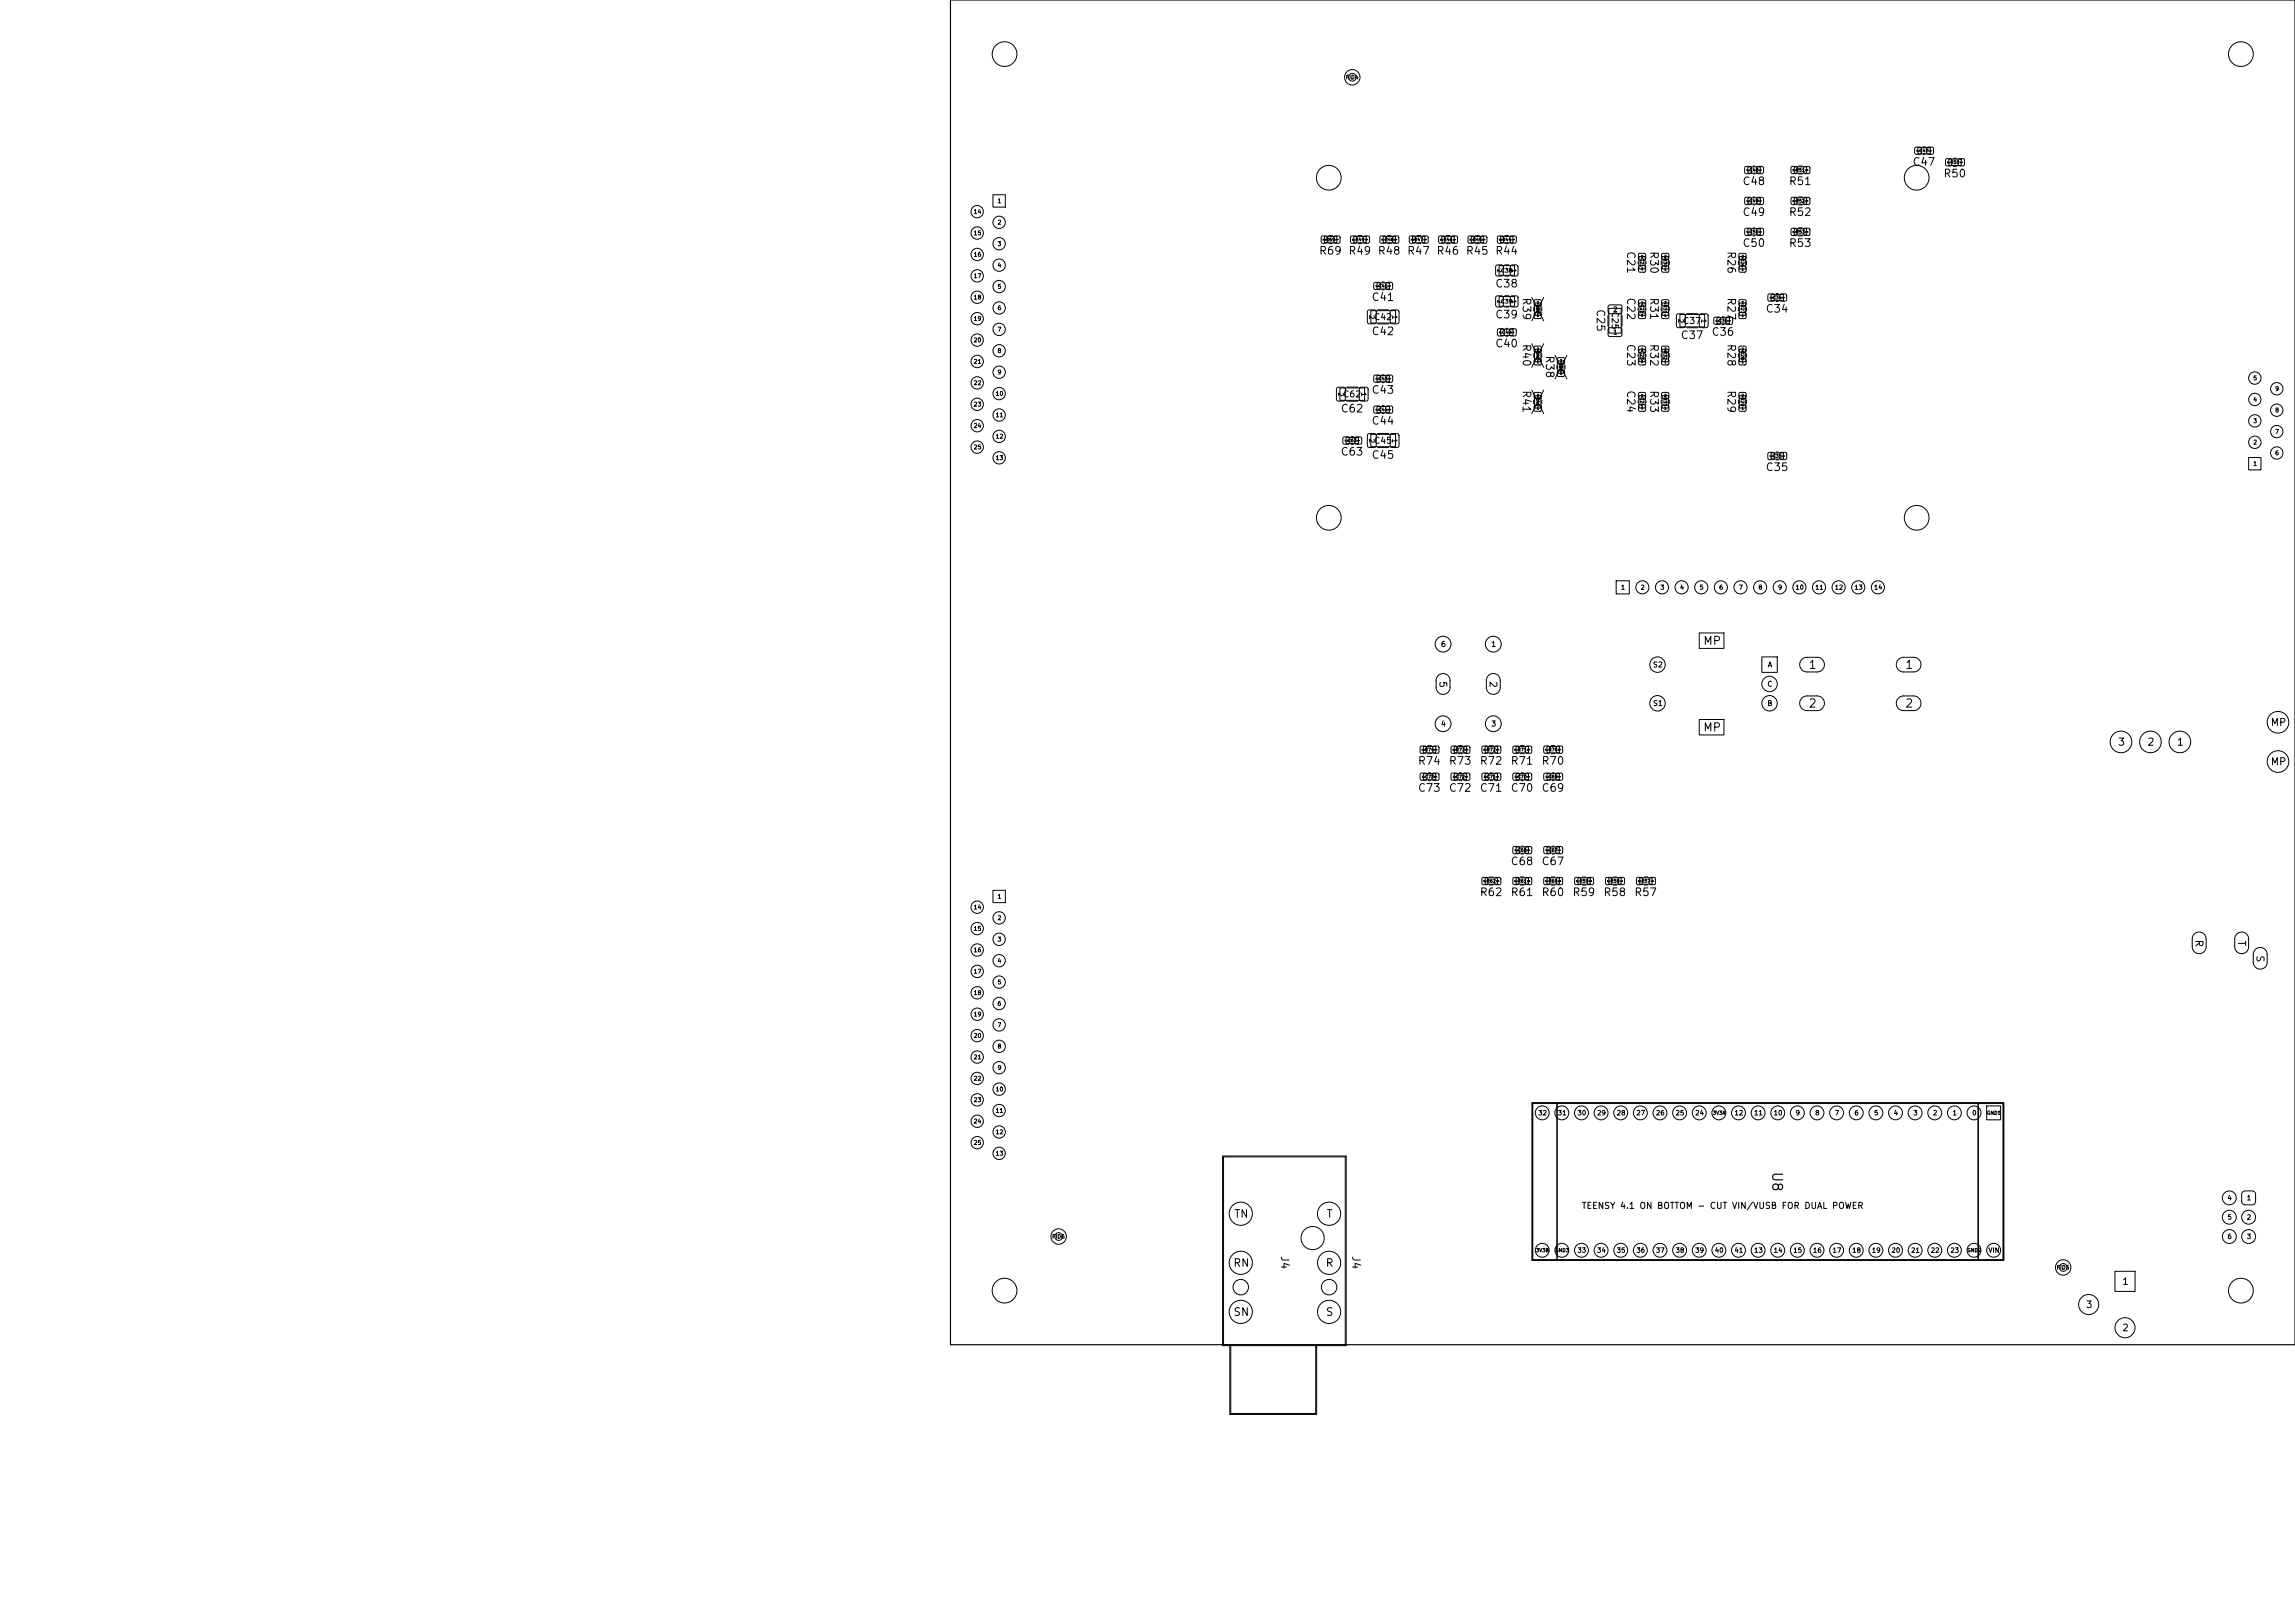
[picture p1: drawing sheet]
<svg xmlns="http://www.w3.org/2000/svg" width="297mm" height="210mm" viewBox="0 0 297 210" stroke-linecap="round" stroke-linejoin="round" font-family="sans-serif">
<defs><g id="words">
<text font-size="1.3" x="229" y="151.5" transform="rotate(90 229 151.5)">U8</text>
<g font-size="1.1">
<text x="220.3" y="83.7">MP</text>
<text x="234" y="86.8">1</text>
<text x="246.5" y="86.8">1</text>
<text x="220.3" y="94.9">MP</text>
<text x="234" y="91.8">2</text>
<text x="246.5" y="91.8">2</text>
</g>
<g font-size="1">
<text x="247.4" y="21.7">C47</text>
<text x="251.4" y="23.2">R50</text>
<text x="225.4" y="24.2">C48</text>
<text x="225.4" y="28.2">C49</text>
<text x="231.4" y="28.2">R52</text>
<text x="231.4" y="24.2">R51</text>
<text x="170.6" y="33.2">R69</text>
<text x="174.4" y="33.2">R49</text>
<text x="178.2" y="33.2">R48</text>
<text x="182" y="33.2">R47</text>
<text x="185.8" y="33.2">R46</text>
<text x="189.6" y="33.2">R45</text>
<text x="193.4" y="33.2">R44</text>
<text x="210.3" y="32.4" transform="rotate(90 210.3 32.4)">C21</text>
<text x="213.3" y="32.4" transform="rotate(90 213.3 32.4)">R30</text>
<text x="223.3" y="32.4" transform="rotate(90 223.3 32.4)">R26</text>
<text x="225.4" y="32.2">C50</text>
<text x="231.4" y="32.2">R53</text>
<text x="177.4" y="39.2">C41</text>
<text x="193.4" y="37.4">C38</text>
<text x="193.4" y="41.4">C39</text>
<text x="196.8" y="38.4" transform="rotate(90 196.8 38.4)">R39</text>
<text x="206.4" y="39.9" transform="rotate(90 206.4 39.9)">C25</text>
<text x="210.3" y="38.4" transform="rotate(90 210.3 38.4)">C22</text>
<text x="213.3" y="38.4" transform="rotate(90 213.3 38.4)">R31</text>
<text x="223.3" y="38.4" transform="rotate(90 223.3 38.4)">R27</text>
<text x="228.4" y="40.7">C34</text>
<text x="177.4" y="43.6">C42</text>
<text x="193.4" y="45.2">C40</text>
<text x="196.8" y="44.4" transform="rotate(90 196.8 44.4)">R40</text>
<text x="199.8" y="45.9" transform="rotate(90 199.8 45.9)">R38</text>
<text x="210.3" y="44.4" transform="rotate(90 210.3 44.4)">C23</text>
<text x="213.3" y="44.4" transform="rotate(90 213.3 44.4)">R32</text>
<text x="217.4" y="44.1">C37</text>
<text x="221.4" y="43.7">C36</text>
<text x="223.3" y="44.4" transform="rotate(90 223.3 44.4)">R28</text>
<text x="173.4" y="53.6">C62</text>
<text x="177.4" y="51.2">C43</text>
<text x="196.8" y="50.4" transform="rotate(90 196.8 50.4)">R41</text>
<text x="210.3" y="50.4" transform="rotate(90 210.3 50.4)">C24</text>
<text x="213.3" y="50.4" transform="rotate(90 213.3 50.4)">R33</text>
<text x="223.3" y="50.4" transform="rotate(90 223.3 50.4)">R29</text>
<text x="173.4" y="59.2">C63</text>
<text x="177.4" y="55.2">C44</text>
<text x="177.4" y="59.6">C45</text>
<text x="228.4" y="61.2">C35</text>
<text x="183.4" y="99.2">R74</text>
<text x="187.4" y="99.2">R73</text>
<text x="191.4" y="99.2">R72</text>
<text x="195.4" y="99.2">R71</text>
<text x="199.4" y="99.2">R70</text>
<text x="183.4" y="102.7">C73</text>
<text x="187.4" y="102.7">C72</text>
<text x="191.4" y="102.7">C71</text>
<text x="195.4" y="102.7">C70</text>
<text x="199.4" y="102.7">C69</text>
<text x="195.4" y="112.2">C68</text>
<text x="199.4" y="112.2">C67</text>
<text x="191.4" y="116.2">R62</text>
<text x="195.4" y="116.2">R61</text>
<text x="199.4" y="116.2">R60</text>
<text x="203.4" y="116.2">R59</text>
<text x="207.4" y="116.2">R58</text>
<text x="211.4" y="116.2">R57</text>
<text x="159.6" y="157.8">TN</text>
<text x="171.6" y="157.8">T</text>
<text x="159.5" y="164.2">RN</text>
<text x="165.5" y="162.4" transform="rotate(90 165.5 162.4)">J4</text>
<text x="171.5" y="164.2">R</text>
<text x="174.7" y="162.4" transform="rotate(90 174.7 162.4)">J4</text>
<text x="159.5" y="170.5">SN</text>
<text x="171.5" y="170.5">S</text>
</g>
<g font-size=".9">
<text x="186.1" y="88" transform="rotate(90 186.1 88)">5</text>
<text x="192.6" y="88" transform="rotate(90 192.6 88)">2</text>
<text x="293.8" y="94.2">MP</text>
<text x="274" y="96.7">3</text>
<text x="277.8" y="96.7">2</text>
<text x="281.6" y="96.7">1</text>
<text x="293.8" y="99.3">MP</text>
<text x="283.9" y="121.5" transform="rotate(90 283.9 121.5)">R</text>
<text x="289.4" y="121.6" transform="rotate(90 289.4 121.6)">T</text>
<text x="291.8" y="123.5" transform="rotate(90 291.8 123.5)">S</text>
<text x="274.6" y="166.5">1</text>
<text x="269.9" y="169.5">3</text>
<text x="274.6" y="172.5">2</text>
</g>
<g font-size=".8">
<text x="177.7" y="41.6">C42</text>
<text x="208.4" y="40.2" transform="rotate(90 208.4 40.2)">C25</text>
<text x="217.7" y="42.1">C37</text>
<text x="173.7" y="51.6">C62</text>
<text x="177.7" y="57.6">C45</text>
<text x="204.6" y="156.6">TEENSY 4.1 ON BOTTOM - CUT VIN/VUSB FOR DUAL POWER</text>
</g>
<g font-size=".7">
<text x="186.4" y="83.9">6</text>
<text x="192.9" y="83.9">1</text>
<text x="213.9" y="86.5">S2</text>
<text x="228.7" y="89">C</text>
<text x="228.7" y="86.5">A</text>
<text x="186.4" y="94.2">4</text>
<text x="192.9" y="94.2">3</text>
<text x="213.9" y="91.5">S1</text>
<text x="228.7" y="91.5">B</text>
</g>
<g font-size=".6">
<text x="177.1" y="40.7" transform="rotate(90 177.1 40.7)">2</text>
<text x="180" y="40.7" transform="rotate(90 180 40.7)">1</text>
<text x="208.7" y="40.5">2</text>
<text x="217.1" y="41.2" transform="rotate(90 217.1 41.2)">2</text>
<text x="220" y="41.2" transform="rotate(90 220 41.2)">1</text>
<text x="208.7" y="43.4">1</text>
<text x="173.1" y="50.7" transform="rotate(90 173.1 50.7)">2</text>
<text x="176" y="50.7" transform="rotate(90 176 50.7)">1</text>
<text x="177.1" y="56.7" transform="rotate(90 177.1 56.7)">2</text>
<text x="180" y="56.7" transform="rotate(90 180 56.7)">1</text>
<text x="209.7" y="76.4">1</text>
<text x="212.3" y="76.4">2</text>
<text x="214.8" y="76.4">3</text>
<text x="217.3" y="76.4">4</text>
<text x="219.9" y="76.4">5</text>
<text x="222.4" y="76.4">6</text>
<text x="225" y="76.4">7</text>
<text x="227.5" y="76.4">8</text>
<text x="230" y="76.4">9</text>
<text x="232.3" y="76.4">10</text>
<text x="234.8" y="76.4">11</text>
<text x="237.4" y="76.4">12</text>
<text x="239.9" y="76.4">13</text>
<text x="242.5" y="76.4">14</text>
<text x="199" y="144.5">32</text>
<text x="201.5" y="144.5">31</text>
<text x="204.1" y="144.5">30</text>
<text x="206.6" y="144.5">29</text>
<text x="209.2" y="144.5">28</text>
<text x="211.7" y="144.5">27</text>
<text x="214.2" y="144.5">26</text>
<text x="216.8" y="144.5">25</text>
<text x="219.3" y="144.5">24</text>
<text x="224.4" y="144.5">12</text>
<text x="226.9" y="144.5">11</text>
<text x="229.5" y="144.5">10</text>
<text x="232.3" y="144.5">9</text>
<text x="234.8" y="144.5">8</text>
<text x="237.4" y="144.5">7</text>
<text x="239.9" y="144.5">6</text>
<text x="242.5" y="144.5">5</text>
<text x="245" y="144.5">4</text>
<text x="247.5" y="144.5">3</text>
<text x="250.1" y="144.5">2</text>
<text x="252.6" y="144.5">1</text>
<text x="255.2" y="144.5">0</text>
<text x="288.2" y="155.5">4</text>
<text x="290.7" y="155.5">1</text>
<text x="288.2" y="158">5</text>
<text x="288.2" y="160.5">6</text>
<text x="290.7" y="158">2</text>
<text x="290.7" y="160.5">3</text>
<text x="204.1" y="162.2">33</text>
<text x="206.6" y="162.2">34</text>
<text x="209.2" y="162.2">35</text>
<text x="211.7" y="162.2">36</text>
<text x="214.2" y="162.2">37</text>
<text x="216.8" y="162.2">38</text>
<text x="219.3" y="162.2">39</text>
<text x="221.9" y="162.2">40</text>
<text x="224.4" y="162.2">41</text>
<text x="226.9" y="162.2">13</text>
<text x="229.5" y="162.2">14</text>
<text x="232" y="162.2">15</text>
<text x="234.6" y="162.2">16</text>
<text x="237.1" y="162.2">17</text>
<text x="239.6" y="162.2">18</text>
<text x="242.2" y="162.2">19</text>
<text x="244.7" y="162.2">20</text>
<text x="247.3" y="162.2">21</text>
<text x="249.8" y="162.2">22</text>
<text x="252.3" y="162.2">23</text>
<text x="257.3" y="162.2">VIN</text>
</g>
<g font-size=".5">
<text x="174.1" y="10.4">FID4</text>
<text x="125.9" y="27.8">14</text>
<text x="129" y="26.4">1</text>
<text x="129" y="29.2">2</text>
<text x="125.9" y="30.6">15</text>
<text x="125.9" y="33.3">16</text>
<text x="129" y="31.9">3</text>
<text x="129" y="34.7">4</text>
<text x="193.7" y="34.8" transform="rotate(90 193.7 34.8)">2</text>
<text x="194.2" y="35.4">C38</text>
<text x="195.6" y="34.8" transform="rotate(90 195.6 34.8)">1</text>
<text x="125.9" y="36.1">17</text>
<text x="125.9" y="38.9">18</text>
<text x="125.9" y="41.6">19</text>
<text x="129" y="37.5">5</text>
<text x="129" y="40.3">6</text>
<text x="193.7" y="38.8" transform="rotate(90 193.7 38.8)">2</text>
<text x="194.2" y="39.4">C39</text>
<text x="195.6" y="38.8" transform="rotate(90 195.6 38.8)">1</text>
<text x="125.9" y="44.4">20</text>
<text x="125.9" y="47.2">21</text>
<text x="129" y="43">7</text>
<text x="129" y="45.8">8</text>
<text x="125.9" y="50">22</text>
<text x="125.9" y="52.7">23</text>
<text x="128.8" y="51.3">10</text>
<text x="129" y="48.6">9</text>
<text x="291.5" y="52.1">4</text>
<text x="291.5" y="49.3">5</text>
<text x="294.4" y="53.5">8</text>
<text x="294.4" y="50.7">9</text>
<text x="125.9" y="55.5">24</text>
<text x="125.9" y="58.3">25</text>
<text x="128.8" y="54.1">11</text>
<text x="128.8" y="56.9">12</text>
<text x="128.8" y="59.6">13</text>
<text x="291.5" y="57.6">2</text>
<text x="291.5" y="54.9">3</text>
<text x="294.4" y="59">6</text>
<text x="294.4" y="56.3">7</text>
<text x="291.5" y="60.4">1</text>
<text x="125.9" y="117.8">14</text>
<text x="129" y="116.4">1</text>
<text x="129" y="119.2">2</text>
<text x="125.9" y="120.6">15</text>
<text x="125.9" y="123.3">16</text>
<text x="129" y="121.9">3</text>
<text x="129" y="124.7">4</text>
<text x="125.9" y="126.1">17</text>
<text x="125.9" y="128.9">18</text>
<text x="125.9" y="131.6">19</text>
<text x="129" y="127.5">5</text>
<text x="129" y="130.3">6</text>
<text x="125.9" y="134.4">20</text>
<text x="125.9" y="137.2">21</text>
<text x="129" y="133">7</text>
<text x="129" y="135.8">8</text>
<text x="125.9" y="140">22</text>
<text x="125.9" y="142.7">23</text>
<text x="128.8" y="141.3">10</text>
<text x="129" y="138.6">9</text>
<text x="125.9" y="145.5">24</text>
<text x="125.9" y="148.3">25</text>
<text x="128.8" y="144.1">11</text>
<text x="128.8" y="146.9">12</text>
<text x="128.8" y="149.6">13</text>
<text x="136.1" y="160.4">FID6</text>
<text x="266.1" y="164.4">FID5</text>
</g>
<g font-size=".4">
<text x="226.4" y="22.3">C48</text>
<text x="232.4" y="22.3">R51</text>
<text x="248.4" y="19.8">C47</text>
<text x="252.4" y="21.3">R50</text>
<text x="226.4" y="26.3">C49</text>
<text x="232.4" y="26.3">R52</text>
<text x="171.6" y="31.3">R69</text>
<text x="175.4" y="31.3">R49</text>
<text x="179.2" y="31.3">R48</text>
<text x="183" y="31.3">R47</text>
<text x="186.8" y="31.3">R46</text>
<text x="190.6" y="31.3">R45</text>
<text x="194.4" y="31.3">R44</text>
<text x="212.2" y="33.4" transform="rotate(90 212.2 33.4)">C21</text>
<text x="215.2" y="33.4" transform="rotate(90 215.2 33.4)">R30</text>
<text x="225.2" y="33.4" transform="rotate(90 225.2 33.4)">R26</text>
<text x="226.4" y="30.3">C50</text>
<text x="232.4" y="30.3">R53</text>
<text x="178.4" y="37.3">C41</text>
<text x="198.7" y="39.4" transform="rotate(90 198.7 39.4)">R39</text>
<text x="212.2" y="39.4" transform="rotate(90 212.2 39.4)">C22</text>
<text x="215.2" y="39.4" transform="rotate(90 215.2 39.4)">R31</text>
<text x="222.4" y="41.8">C36</text>
<text x="225.2" y="39.4" transform="rotate(90 225.2 39.4)">R27</text>
<text x="229.4" y="38.8">C34</text>
<text x="194.4" y="43.3">C40</text>
<text x="198.7" y="45.4" transform="rotate(90 198.7 45.4)">R40</text>
<text x="201.7" y="46.9" transform="rotate(90 201.7 46.9)">R38</text>
<text x="212.2" y="45.4" transform="rotate(90 212.2 45.4)">C23</text>
<text x="215.2" y="45.4" transform="rotate(90 215.2 45.4)">R32</text>
<text x="225.2" y="45.4" transform="rotate(90 225.2 45.4)">R28</text>
<text x="178.4" y="53.3">C44</text>
<text x="178.4" y="49.3">C43</text>
<text x="198.7" y="51.4" transform="rotate(90 198.7 51.4)">R41</text>
<text x="212.2" y="51.4" transform="rotate(90 212.2 51.4)">C24</text>
<text x="215.2" y="51.4" transform="rotate(90 215.2 51.4)">R33</text>
<text x="225.2" y="51.4" transform="rotate(90 225.2 51.4)">R29</text>
<text x="174.4" y="57.3">C63</text>
<text x="229.4" y="59.3">C35</text>
<text x="184.4" y="97.3">R74</text>
<text x="184.4" y="100.8">C73</text>
<text x="188.4" y="97.3">R73</text>
<text x="188.4" y="100.8">C72</text>
<text x="192.4" y="97.3">R72</text>
<text x="192.4" y="100.8">C71</text>
<text x="196.4" y="97.3">R71</text>
<text x="196.4" y="100.8">C70</text>
<text x="200.4" y="97.3">R70</text>
<text x="200.4" y="100.8">C69</text>
<text x="196.4" y="110.3">C68</text>
<text x="200.4" y="110.3">C67</text>
<text x="192.4" y="114.3">R62</text>
<text x="196.4" y="114.3">R61</text>
<text x="200.4" y="114.3">R60</text>
<text x="204.4" y="114.3">R59</text>
<text x="208.4" y="114.3">R58</text>
<text x="212.4" y="114.3">R57</text>
<text x="221.6" y="144.3">3V3A</text>
<text x="257.1" y="144.3">GND1</text>
<text x="198.7" y="162.1">3V3B</text>
<text x="201.2" y="162.1">GND3</text>
<text x="254.6" y="162.1">GND2</text>
</g>
<g font-size=".3">
<text x="226" y="21.8" transform="rotate(90 226 21.8)">2</text>
<text x="227.5" y="21.8" transform="rotate(90 227.5 21.8)">1</text>
<text x="231.9" y="21.8" transform="rotate(90 231.9 21.8)">2</text>
<text x="233.6" y="21.8" transform="rotate(90 233.6 21.8)">1</text>
<text x="248" y="19.3" transform="rotate(90 248 19.3)">2</text>
<text x="249.5" y="19.3" transform="rotate(90 249.5 19.3)">1</text>
<text x="251.9" y="20.8" transform="rotate(90 251.9 20.8)">2</text>
<text x="253.6" y="20.8" transform="rotate(90 253.6 20.8)">1</text>
<text x="226" y="25.8" transform="rotate(90 226 25.8)">2</text>
<text x="226" y="29.8" transform="rotate(90 226 29.8)">2</text>
<text x="227.5" y="25.8" transform="rotate(90 227.5 25.8)">1</text>
<text x="227.5" y="29.8" transform="rotate(90 227.5 29.8)">1</text>
<text x="231.9" y="25.8" transform="rotate(90 231.9 25.8)">2</text>
<text x="231.9" y="29.8" transform="rotate(90 231.9 29.8)">2</text>
<text x="233.6" y="25.8" transform="rotate(90 233.6 25.8)">1</text>
<text x="233.6" y="29.8" transform="rotate(90 233.6 29.8)">1</text>
<text x="171.1" y="30.8" transform="rotate(90 171.1 30.8)">2</text>
<text x="172.8" y="30.8" transform="rotate(90 172.8 30.8)">1</text>
<text x="174.9" y="30.8" transform="rotate(90 174.9 30.8)">2</text>
<text x="176.6" y="30.8" transform="rotate(90 176.6 30.8)">1</text>
<text x="178.7" y="30.8" transform="rotate(90 178.7 30.8)">2</text>
<text x="180.4" y="30.8" transform="rotate(90 180.4 30.8)">1</text>
<text x="182.5" y="30.8" transform="rotate(90 182.5 30.8)">2</text>
<text x="184.2" y="30.8" transform="rotate(90 184.2 30.8)">1</text>
<text x="186.3" y="30.8" transform="rotate(90 186.3 30.8)">2</text>
<text x="188" y="30.8" transform="rotate(90 188 30.8)">1</text>
<text x="190.1" y="30.8" transform="rotate(90 190.1 30.8)">2</text>
<text x="191.8" y="30.8" transform="rotate(90 191.8 30.8)">1</text>
<text x="193.9" y="30.8" transform="rotate(90 193.9 30.8)">2</text>
<text x="195.6" y="30.8" transform="rotate(90 195.6 30.8)">1</text>
<text x="212.3" y="35">1</text>
<text x="212.3" y="33.5">2</text>
<text x="215.3" y="35.1">1</text>
<text x="215.3" y="33.4">2</text>
<text x="225.3" y="35.1">1</text>
<text x="225.3" y="33.4">2</text>
<text x="178" y="36.8" transform="rotate(90 178 36.8)">2</text>
<text x="179.5" y="36.8" transform="rotate(90 179.5 36.8)">1</text>
<text x="198.8" y="41.1">1</text>
<text x="198.8" y="39.4">2</text>
<text x="212.3" y="41">1</text>
<text x="212.3" y="39.5">2</text>
<text x="215.3" y="41.1">1</text>
<text x="215.3" y="39.4">2</text>
<text x="222" y="41.3" transform="rotate(90 222 41.3)">2</text>
<text x="223.5" y="41.3" transform="rotate(90 223.5 41.3)">1</text>
<text x="225.3" y="41.1">1</text>
<text x="225.3" y="39.4">2</text>
<text x="229" y="38.3" transform="rotate(90 229 38.3)">2</text>
<text x="230.5" y="38.3" transform="rotate(90 230.5 38.3)">1</text>
<text x="194" y="42.8" transform="rotate(90 194 42.8)">2</text>
<text x="195.5" y="42.8" transform="rotate(90 195.5 42.8)">1</text>
<text x="198.8" y="47.1">1</text>
<text x="198.8" y="45.4">2</text>
<text x="201.8" y="46.9">2</text>
<text x="212.3" y="47">1</text>
<text x="212.3" y="45.5">2</text>
<text x="215.3" y="47.1">1</text>
<text x="215.3" y="45.4">2</text>
<text x="225.3" y="47.1">1</text>
<text x="225.3" y="45.4">2</text>
<text x="178" y="48.8" transform="rotate(90 178 48.8)">2</text>
<text x="178" y="52.8" transform="rotate(90 178 52.8)">2</text>
<text x="179.5" y="48.8" transform="rotate(90 179.5 48.8)">1</text>
<text x="179.5" y="52.8" transform="rotate(90 179.5 52.8)">1</text>
<text x="198.8" y="53.1">1</text>
<text x="198.8" y="51.4">2</text>
<text x="201.8" y="48.6">1</text>
<text x="212.3" y="53">1</text>
<text x="212.3" y="51.5">2</text>
<text x="215.3" y="53.1">1</text>
<text x="215.3" y="51.4">2</text>
<text x="225.3" y="53.1">1</text>
<text x="225.3" y="51.4">2</text>
<text x="174" y="56.8" transform="rotate(90 174 56.8)">2</text>
<text x="175.5" y="56.8" transform="rotate(90 175.5 56.8)">1</text>
<text x="229" y="58.8" transform="rotate(90 229 58.8)">2</text>
<text x="230.5" y="58.8" transform="rotate(90 230.5 58.8)">1</text>
<text x="183.9" y="96.8" transform="rotate(90 183.9 96.8)">2</text>
<text x="184" y="100.3" transform="rotate(90 184 100.3)">2</text>
<text x="185.5" y="100.3" transform="rotate(90 185.5 100.3)">1</text>
<text x="185.6" y="96.8" transform="rotate(90 185.6 96.8)">1</text>
<text x="187.9" y="96.8" transform="rotate(90 187.9 96.8)">2</text>
<text x="188" y="100.3" transform="rotate(90 188 100.3)">2</text>
<text x="189.5" y="100.3" transform="rotate(90 189.5 100.3)">1</text>
<text x="189.6" y="96.8" transform="rotate(90 189.6 96.8)">1</text>
<text x="191.9" y="96.8" transform="rotate(90 191.9 96.8)">2</text>
<text x="192" y="100.3" transform="rotate(90 192 100.3)">2</text>
<text x="193.5" y="100.3" transform="rotate(90 193.5 100.3)">1</text>
<text x="193.6" y="96.8" transform="rotate(90 193.6 96.8)">1</text>
<text x="195.9" y="96.8" transform="rotate(90 195.9 96.8)">2</text>
<text x="196" y="100.3" transform="rotate(90 196 100.3)">2</text>
<text x="197.5" y="100.3" transform="rotate(90 197.5 100.3)">1</text>
<text x="197.6" y="96.8" transform="rotate(90 197.6 96.8)">1</text>
<text x="199.9" y="96.8" transform="rotate(90 199.9 96.8)">2</text>
<text x="200" y="100.3" transform="rotate(90 200 100.3)">2</text>
<text x="201.5" y="100.3" transform="rotate(90 201.5 100.3)">1</text>
<text x="201.6" y="96.8" transform="rotate(90 201.6 96.8)">1</text>
<text x="191.9" y="113.8" transform="rotate(90 191.9 113.8)">2</text>
<text x="193.6" y="113.8" transform="rotate(90 193.6 113.8)">1</text>
<text x="195.9" y="113.8" transform="rotate(90 195.9 113.8)">2</text>
<text x="196" y="109.8" transform="rotate(90 196 109.8)">2</text>
<text x="197.5" y="109.8" transform="rotate(90 197.5 109.8)">1</text>
<text x="197.6" y="113.8" transform="rotate(90 197.6 113.8)">1</text>
<text x="199.9" y="113.8" transform="rotate(90 199.9 113.8)">2</text>
<text x="200" y="109.8" transform="rotate(90 200 109.8)">2</text>
<text x="201.5" y="109.8" transform="rotate(90 201.5 109.8)">1</text>
<text x="201.6" y="113.8" transform="rotate(90 201.6 113.8)">1</text>
<text x="203.9" y="113.8" transform="rotate(90 203.9 113.8)">2</text>
<text x="205.6" y="113.8" transform="rotate(90 205.6 113.8)">1</text>
<text x="207.9" y="113.8" transform="rotate(90 207.9 113.8)">2</text>
<text x="209.6" y="113.8" transform="rotate(90 209.6 113.8)">1</text>
<text x="211.9" y="113.8" transform="rotate(90 211.9 113.8)">2</text>
<text x="213.6" y="113.8" transform="rotate(90 213.6 113.8)">1</text>
</g>
</g></defs>
<g fill="none" stroke="#000" stroke-width=".13">
<path d="M247.8 19.1l.2-.1 .6 .1 .1 .1-.1 .7-.1 .1-.7-.1v-.1zM248.2 19.1h1.6v.8h-1.6zM248.9 19h.2M249.4 19.1l.2-.1 .6 .1v.1v.7l-.2 .1-.6-.1-.1-.1zM128.5 25.2h1.6v1.6h-1.6zM171 30.6h.7v.8h-.7zM171.4 30.6h1.6v.8h-1.6zM172 30.5h.4M172 31.5h.4M172.7 30.6h.7v.8h-.7zM174.8 30.6h.7v.8h-.7zM175.2 30.6h1.6v.8h-1.6z"/>
<path d="M175.8 30.5h.4M175.8 31.5h.4M176.5 30.6h.7v.8h-.7zM177.8 36.6l.2-.1 .6 .1 .1 .2-.1 .6-.1 .1-.7-.1v-.1zM178.2 36.6h1.6v.8h-1.6zM178.6 30.6h.7v.8h-.7zM178.9 36.5h.2M178.9 37.5h.2M179 30.6h1.6v.8h-1.6zM179.4 36.6l.2-.1 .6 .1v.2v.6l-.2 .1-.6-.1-.1-.1zM179.6 30.5h.4M179.6 31.5h.4"/>
<path d="M180.3 30.6h.7v.8h-.7zM182.4 30.6h.7v.8h-.7zM182.8 30.6h1.6v.8h-1.6zM183.4 30.5h.4M183.4 31.5h.4M184.1 30.6h.7v.8h-.7zM186.2 30.6h.7v.8h-.7zM186.6 30.6h1.6v.8h-1.6zM187.2 30.5h.4M187.2 31.5h.4M187.9 30.6h.7v.8h-.7zM190 30.6h.7v.8h-.7z"/>
<path d="M190.4 30.6h1.6v.8h-1.6zM191 30.5h.4M191 31.5h.4M191.7 30.6h.7v.8h-.7zM193.6 34.3h.7l.2 .1 .1 1.1-.2 .2h-.6l-.2-.1v-1.1zM193.6 38.3h.7l.2 .1 .1 1.1-.2 .2h-.6l-.2-.1v-1.1zM193.8 30.6h.7v.8h-.7zM194 34.4h2v1.2h-2zM194 38.4h2v1.2h-2zM194.2 30.6h1.6v.8h-1.6zM194.7 34.3h.6M194.7 35.7h.6"/>
<path d="M194.7 38.3h.6M194.7 39.7h.6M194.8 30.5h.4M194.8 31.5h.4M195.5 30.6h.7v.8h-.7zM195.5 34.3h.7l.2 .1 .1 1.1-.2 .2h-.6l-.2-.1v-1.1zM195.5 38.3h.7l.2 .1 .1 1.1-.2 .2h-.6l-.2-.1v-1.1zM198.2 38.5l1.6 3M198.5 39.8v.4M198.6 38.8h.8v.7h-.8zM198.6 39.2h.8v1.6h-.8zM199 39.4v1.2"/>
<path d="M199.5 39.8v.4M199.8 38.5l-1.6 3M208.2 39.5h.2h1.3l.2 .2v.7l-.2 .2h-1.4l-.2-.3zM208.2 39.9h1.6v3.2h-1.6zM212 33.9v.2M212 39.9v.2M212.1 34.4l.2-.1 .6 .1 .1 .2-.1 .6h-.1h-.7l-.1-.2zM212.1 32.8h.2h.6l.1 .2-.1 .6-.1 .1-.7-.1-.1-.1zM212.1 38.8h.2h.6l.1 .2-.1 .6-.1 .1-.7-.1-.1-.1zM212.1 33.2h.8v1.6h-.8zM212.1 39.2h.8v1.6h-.8zM213 33.9v.2"/>
<path d="M213 39.9v.2M215 33.8v.4M215 39.8v.4M215.1 38.8h.8v.7h-.8zM215.1 34.5h.8v.7h-.8zM215.1 32.8h.8v.7h-.8zM215.1 39.2h.8v1.6h-.8zM215.1 33.2h.8v1.6h-.8zM216 33.8v.4M216 39.8v.4M225 33.8v.4M225 39.8v.4"/>
<path d="M225.1 34.5h.8v.7h-.8zM225.1 32.8h.8v.7h-.8zM225.1 38.8h.8v.7h-.8zM225.1 33.2h.8v1.6h-.8zM225.1 39.2h.8v1.6h-.8zM225.8 21.6l.2-.1 .6 .1 .1 .2-.1 .6-.1 .1-.7-.1v-.2zM225.8 29.6l.2-.1 .6 .1 .1 .2-.1 .6-.1 .1-.7-.1v-.2zM225.8 25.6l.2-.1 .6 .1 .1 .2-.1 .6-.1 .1-.7-.1v-.2zM226 33.8v.4M226 39.8v.4M226.2 21.6h1.6v.8h-1.6zM226.2 29.6h1.6v.8h-1.6z"/>
<path d="M226.2 25.6h1.6v.8h-1.6zM226.9 21.5h.2M226.9 22.5h.2M226.9 29.5h.2M226.9 30.5h.2M226.9 25.5h.2M226.9 26.5h.2M227.4 21.6l.2-.1 .6 .1v.2v.6l-.2 .1-.6-.1-.1-.2zM227.4 29.6l.2-.1 .6 .1v.2v.6l-.2 .1-.6-.1-.1-.2zM227.4 25.6l.2-.1 .6 .1v.2v.6l-.2 .1-.6-.1-.1-.2zM228.8 38.1l.2-.1 .6 .1 .1 .2-.1 .6-.1 .1-.7-.1v-.2zM229.2 38.1h1.6v.8h-1.6z"/>
<path d="M229.9 38h.2M229.9 39h.2M230.4 38.1l.2-.1 .6 .1v.2v.6l-.2 .1-.6-.1-.1-.2zM231.8 25.6h.7v.8h-.7zM231.8 29.6h.7v.8h-.7zM231.8 21.6h.7v.8h-.7zM232.2 25.6h1.6v.8h-1.6zM232.2 29.6h1.6v.8h-1.6zM232.2 21.6h1.6v.8h-1.6zM232.8 21.5h.4M232.8 22.5h.4M232.8 25.5h.4"/>
<path d="M232.8 26.5h.4M232.8 30.5h.4M232.8 29.5h.4M233.5 25.6h.7v.8h-.7zM233.5 29.6h.7v.8h-.7zM233.5 21.6h.7v.8h-.7zM248.9 20h.2M251.8 20.6h.7v.8h-.7zM252.2 20.6h1.6v.8h-1.6zM252.8 20.5h.4M252.8 21.5h.4M253.5 20.6h.7v.8h-.7z"/>
<path d="M173 50.2l.9-.1 .2 .2v1.3l-.2 .3h-.7l-.2-.2v-1.4zM173.4 50.2h3.2v1.6h-3.2zM173.8 56.6l.2-.1 .6 .1 .1 .1-.1 .7-.1 .1-.7-.1v-.1zM174.2 56.6h1.6v.8h-1.6zM174.3 50.1h1.4M174.3 51.9h1.4M174.9 56.5h.2M174.9 57.5h.2M175.4 56.6l.2-.1 .6 .1v.1v.7l-.2 .1-.6-.1-.1-.1zM176 50.2l.8-.1 .2 .2 .1 1.3-.2 .3h-.7l-.3-.2v-1.4zM177 40.2l.9-.1 .2 .2v1.3l-.2 .3h-.7l-.2-.2v-1.4zM177 56.2l.9-.1 .2 .2v1.4l-.2 .2h-.7l-.2-.2v-1.4z"/>
<path d="M177.4 40.2h3.2v1.6h-3.2zM177.4 56.2h3.2v1.6h-3.2zM177.8 52.6l.2-.1 .6 .1 .1 .1-.1 .7-.1 .1-.7-.1v-.1zM177.8 48.6l.2-.1 .6 .1 .1 .1-.1 .7-.1 .1-.7-.1v-.1zM178.2 52.6h1.6v.8h-1.6zM178.2 48.6h1.6v.8h-1.6zM178.3 40.1h1.4M178.3 41.9h1.4M178.3 56.1h1.4M178.3 57.9h1.4M178.9 52.5h.2M178.9 53.5h.2"/>
<path d="M178.9 48.5h.2M178.9 49.5h.2M179.4 52.6l.2-.1 .6 .1v.1v.7l-.2 .1-.6-.1-.1-.1zM179.4 48.6l.2-.1 .6 .1v.1v.7l-.2 .1-.6-.1-.1-.1zM180 40.2l.8-.1 .2 .2 .1 1.3-.2 .3h-.7l-.3-.2v-1.4zM180 56.2l.8-.1 .2 .2 .1 1.4-.2 .2h-.7l-.3-.2v-1.4zM193.8 42.6l.2-.1 .6 .1 .1 .1-.1 .7-.1 .1-.7-.1v-.1zM194.2 42.6h1.6v.8h-1.6zM194.9 42.5h.2M194.9 43.5h.2M195.4 42.6l.2-.1 .6 .1v.1v.7l-.2 .1-.6-.1-.1-.1zM198.2 44.5l1.6 3"/>
<path d="M198.2 50.5l1.6 3M198.5 45.8v.4M198.5 51.8v.4M198.6 46.5h.8v.7h-.8zM198.6 44.8h.8v.7h-.8zM198.6 40.5h.8v.7h-.8zM198.6 52.5h.8v.7h-.8zM198.6 50.8h.8v.7h-.8zM198.6 45.2h.8v1.6h-.8zM198.6 51.2h.8v1.6h-.8zM199 45.4v1.2M199 51.4v1.2"/>
<path d="M199.5 45.8v.4M199.5 51.8v.4M199.8 44.5l-1.6 3M199.8 50.5l-1.6 3M201.2 46l1.6 3M201.5 47.3v.4M201.6 48h.8v.7h-.8zM201.6 46.3h.8v.7h-.8zM201.6 46.7h.8v1.6h-.8zM202 46.9v1.2M202.5 47.3v.4M202.8 46l-1.6 3"/>
<path d="M208.1 40.8v1.4M208.2 42.5l.2-.1h1.3l.2 .2v.8l-.2 .2-1.4-.1-.2-.2zM209.9 40.8v1.4M212 45.9v.2M212 51.9v.2M212.1 40.4l.2-.1 .6 .1 .1 .2-.1 .6h-.1h-.7l-.1-.2zM212.1 46.4l.2-.1 .6 .1 .1 .2-.1 .6h-.1h-.7l-.1-.2zM212.1 44.8h.2h.6l.1 .2-.1 .6-.1 .1-.7-.1-.1-.1zM212.1 52.4l.2-.1 .6 .1 .1 .2-.1 .6h-.1h-.7l-.1-.2zM212.1 50.8h.2h.6l.1 .2-.1 .6-.1 .1-.7-.1-.1-.2zM212.1 45.2h.8v1.6h-.8zM212.1 51.2h.8v1.6h-.8z"/>
<path d="M213 45.9v.2M213 51.9v.2M215 45.8v.4M215 51.8v.4M215.1 40.5h.8v.7h-.8zM215.1 46.5h.8v.7h-.8zM215.1 44.8h.8v.7h-.8zM215.1 52.5h.8v.7h-.8zM215.1 50.8h.8v.7h-.8zM215.1 45.2h.8v1.6h-.8zM215.1 51.2h.8v1.6h-.8zM216 45.8v.4"/>
<path d="M216 51.8v.4M217 40.7l.9-.1 .2 .2v1.4l-.2 .2h-.7l-.2-.2v-1.3zM217.4 40.7h3.2v1.6h-3.2zM218.3 40.6h1.4M218.3 42.4h1.4M220 40.7l.8-.1 .2 .2 .1 1.4-.2 .2h-.7l-.3-.2v-1.3zM221.8 41.1l.2-.1 .6 .1 .1 .2-.1 .6-.1 .1-.7-.1v-.2zM222.2 41.1h1.6v.8h-1.6zM222.9 41h.2M222.9 42h.2M223.4 41.1l.2-.1 .6 .1v.2v.6l-.2 .1-.6-.1-.1-.2zM225 45.8v.4"/>
<path d="M225 51.8v.4M225.1 46.5h.8v.7h-.8zM225.1 44.8h.8v.7h-.8zM225.1 52.5h.8v.7h-.8zM225.1 50.8h.8v.7h-.8zM225.1 40.5h.8v.7h-.8zM225.1 45.2h.8v1.6h-.8zM225.1 51.2h.8v1.6h-.8zM226 45.8v.4M226 51.8v.4M228.8 58.6l.2-.1 .6 .1 .1 .1-.1 .7-.1 .1-.7-.1v-.1zM229.2 58.6h1.6v.8h-1.6z"/>
<path d="M229.9 58.5h.2M229.9 59.5h.2M230.4 58.6l.2-.1 .6 .1v.1v.7l-.2 .1-.6-.1-.1-.1zM291 59.2h1.6v1.6h-1.6zM209.2 75.1h1.7v1.7h-1.7zM183.8 96.6h.7v.8h-.7zM184.2 96.6h1.6v.8h-1.6zM184.8 96.5h.4M184.8 97.5h.4M184.9 100h.2M185.5 96.6h.7v.8h-.7zM186.1 87.4a.9 .9 0 0 1 1-.2 .9 .9 0 0 1 .6 .9v.9a.9 .9 0 0 1-.9 .8 .9 .9 0 0 1-.9-.8v-1.1z"/>
<path d="M187.8 96.6h.7v.8h-.7zM188.2 96.6h1.6v.8h-1.6zM188.8 96.5h.4M188.8 97.5h.4M188.9 100h.2M189.5 96.6h.7v.8h-.7zM191.8 96.6h.7v.8h-.7zM192.2 96.6h1.6v.8h-1.6zM192.6 87.4a.9 .9 0 0 1 1-.2 .9 .9 0 0 1 .6 .9v.9a.9 .9 0 0 1-.9 .8 .9 .9 0 0 1-.9-.8v-1.1zM192.8 96.5h.4M192.8 97.5h.4M192.9 100h.2"/>
<path d="M193.5 96.6h.7v.8h-.7zM195.8 96.6h.7v.8h-.7zM196.2 96.6h1.6v.8h-1.6zM196.8 96.5h.4M196.8 97.5h.4M196.9 100h.2M197.5 96.6h.7v.8h-.7zM199.8 96.6h.7v.8h-.7zM200.2 96.6h1.6v.8h-1.6zM200.8 96.5h.4M200.8 97.5h.4M200.9 100h.2"/>
<path d="M201.5 96.6h.7v.8h-.7zM219.9 81.9h3.2v2h-3.2zM219.9 93.1h3.2v2h-3.2zM228 85h2v2h-2zM233.2 85.3l.5-.2h1.5a.95 .95 0 0 1 .9 .9 .95 .95 0 0 1-.9 1h-1.3a.95 .95 0 0 1-.9-.6 .95 .95 0 0 1 .2-1.1zM233.2 90.3l.5-.2h1.5a.95 .95 0 0 1 .9 .9 .95 .95 0 0 1-.9 1h-1.3a.95 .95 0 0 1-.9-.6 .95 .95 0 0 1 .2-1.1zM245.7 85.3l.5-.2h1.5a.95 .95 0 0 1 .9 .9 .95 .95 0 0 1-.9 1h-1.3a.95 .95 0 0 1-.9-.6 .95 .95 0 0 1 .2-1.1zM245.7 90.3l.5-.2h1.5a.95 .95 0 0 1 .9 .9 .95 .95 0 0 1-.9 1h-1.3a.95 .95 0 0 1-.9-.6 .95 .95 0 0 1 .2-1.1zM128.5 115.2h1.6v1.6h-1.6zM183.8 100.1l.2-.1 .6 .1 .1 .1-.1 .7-.1 .1-.7-.1v-.1zM184.2 100.1h1.6v.8h-1.6zM184.9 101h.2"/>
<path d="M185.4 100.1l.2-.1 .6 .1v.1v.7l-.2 .1-.6-.1-.1-.1zM187.8 100.1l.2-.1 .6 .1 .1 .1-.1 .7-.1 .1-.7-.1v-.1zM188.2 100.1h1.6v.8h-1.6zM188.9 101h.2M189.4 100.1l.2-.1 .6 .1v.1v.7l-.2 .1-.6-.1-.1-.1zM191.8 113.6h.7v.8h-.7zM191.8 100.1l.2-.1 .6 .1 .1 .1-.1 .7-.1 .1-.7-.1v-.1zM192.2 113.6h1.6v.8h-1.6zM192.2 100.1h1.6v.8h-1.6zM192.8 113.5h.4M192.8 114.5h.4M192.9 101h.2"/>
<path d="M193.4 100.1l.2-.1 .6 .1v.1v.7l-.2 .1-.6-.1-.1-.1zM193.5 113.6h.7v.8h-.7zM195.8 113.6h.7v.8h-.7zM195.8 100.1l.2-.1 .6 .1 .1 .1-.1 .7-.1 .1-.7-.1v-.1zM195.8 109.6l.2-.1 .6 .1 .1 .2-.1 .6-.1 .1-.7-.1v-.2zM196.2 100.1h1.6v.8h-1.6zM196.2 113.6h1.6v.8h-1.6zM196.2 109.6h1.6v.8h-1.6zM196.8 113.5h.4M196.8 114.5h.4M196.9 101h.2M196.9 109.5h.2"/>
<path d="M196.9 110.5h.2M197.4 100.1l.2-.1 .6 .1v.1v.7l-.2 .1-.6-.1-.1-.1zM197.4 109.6l.2-.1 .6 .1v.2v.6l-.2 .1-.6-.1-.1-.2zM197.5 113.6h.7v.8h-.7zM199.8 113.6h.7v.8h-.7zM199.8 109.6l.2-.1 .6 .1 .1 .2-.1 .6-.1 .1-.7-.1v-.2zM199.8 100.1l.2-.1 .6 .1 .1 .1-.1 .7-.1 .1-.7-.1v-.1zM200.2 109.6h1.6v.8h-1.6zM200.2 113.6h1.6v.8h-1.6zM200.2 100.1h1.6v.8h-1.6zM200.8 113.5h.4M200.8 114.5h.4"/>
<path d="M200.9 101h.2M200.9 109.5h.2M200.9 110.5h.2M201.4 109.6l.2-.1 .6 .1v.2v.6l-.2 .1-.6-.1-.1-.2zM201.4 100.1l.2-.1 .6 .1v.1v.7l-.2 .1-.6-.1-.1-.1zM201.5 113.6h.7v.8h-.7zM203.8 113.6h.7v.8h-.7zM204.2 113.6h1.6v.8h-1.6zM204.8 113.5h.4M204.8 114.5h.4M205.5 113.6h.7v.8h-.7zM207.8 113.6h.7v.8h-.7z"/>
<path d="M208.2 113.6h1.6v.8h-1.6zM208.8 113.5h.4M208.8 114.5h.4M209.5 113.6h.7v.8h-.7zM211.8 113.6h.7v.8h-.7zM212.2 113.6h1.6v.8h-1.6zM212.8 113.5h.4M212.8 114.5h.4M213.5 113.6h.7v.8h-.7zM284 120.9a.9 .9 0 0 1 .9-.2 .9 .9 0 0 1 .6 .8v1a.9 .9 0 0 1-.9 .9 .9 .9 0 0 1-.9-.9v-1.2zM289.5 120.9a.9 .9 0 0 1 .9-.2 .9 .9 0 0 1 .6 .8v1a.9 .9 0 0 1-.9 .9 .9 .9 0 0 1-.9-.9v-1.1zM291.9 122.9a.9 .9 0 0 1 .9-.2 .9 .9 0 0 1 .6 .8v1a.9 .9 0 0 1-.9 .9 .9 .9 0 0 1-.9-.9v-1.2z"/>
<path d="M158.2 149.6h16v24.5h-16zM158.3 149.7h15.8v24.3h-15.8zM257.1 143.1h1.8v1.8h-1.8zM290.2 154.2l.4-.1h.9l.3 .1 .1 .4v.9l-.1 .3-.3 .1h-1l-.3-.1-.1-.3v-.9zM159.2 174.1v8.9h11.2v-8.9M159.3 174v8.9h11v-8.9M273.7 164.5h2.6v2.6h-2.6z"/>
<circle cx="130" cy="7" r="1.6"/>
<circle cx="175" cy="10" r="1"/>
<circle cx="175" cy="10" r=".5"/>
<circle cx="290" cy="7" r="1.6"/>
<circle cx="126.5" cy="30.2" r=".8"/>
<circle cx="126.5" cy="35.7" r=".8"/>
<circle cx="126.5" cy="27.4" r=".8"/>
<circle cx="126.5" cy="32.9" r=".8"/>
<circle cx="126.5" cy="38.5" r=".8"/>
<circle cx="129.3" cy="31.5" r=".8"/>
<circle cx="129.3" cy="37.1" r=".8"/>
<circle cx="129.3" cy="39.8" r=".8"/>
<circle cx="129.3" cy="34.3" r=".8"/>
<circle cx="129.3" cy="28.8" r=".8"/>
<circle cx="172" cy="23" r="1.6"/>
<circle cx="248" cy="23" r="1.6"/>
<circle cx="126.5" cy="57.9" r=".8"/>
<circle cx="126.5" cy="52.3" r=".8"/>
<circle cx="126.5" cy="46.8" r=".8"/>
<circle cx="126.5" cy="41.2" r=".8"/>
<circle cx="126.5" cy="49.5" r=".8"/>
<circle cx="126.5" cy="55.1" r=".8"/>
<circle cx="126.5" cy="44" r=".8"/>
<circle cx="129.3" cy="42.6" r=".8"/>
<circle cx="129.3" cy="53.7" r=".8"/>
<circle cx="129.3" cy="48.2" r=".8"/>
<circle cx="129.3" cy="59.2" r=".8"/>
<circle cx="129.3" cy="45.4" r=".8"/>
<circle cx="129.3" cy="56.5" r=".8"/>
<circle cx="129.3" cy="50.9" r=".8"/>
<circle cx="291.8" cy="54.5" r=".8"/>
<circle cx="291.8" cy="48.9" r=".8"/>
<circle cx="291.8" cy="51.7" r=".8"/>
<circle cx="291.8" cy="57.2" r=".8"/>
<circle cx="294.6" cy="55.8" r=".8"/>
<circle cx="294.6" cy="50.3" r=".8"/>
<circle cx="294.6" cy="58.6" r=".8"/>
<circle cx="294.6" cy="53.1" r=".8"/>
<circle cx="172" cy="67" r="1.6"/>
<circle cx="212.5" cy="76" r=".85"/>
<circle cx="215.1" cy="76" r=".85"/>
<circle cx="217.6" cy="76" r=".85"/>
<circle cx="220.2" cy="76" r=".85"/>
<circle cx="222.7" cy="76" r=".85"/>
<circle cx="225.2" cy="76" r=".85"/>
<circle cx="227.8" cy="76" r=".85"/>
<circle cx="230.3" cy="76" r=".85"/>
<circle cx="232.9" cy="76" r=".85"/>
<circle cx="235.4" cy="76" r=".85"/>
<circle cx="237.9" cy="76" r=".85"/>
<circle cx="240.5" cy="76" r=".85"/>
<circle cx="243" cy="76" r=".85"/>
<circle cx="248" cy="67" r="1.6"/>
<circle cx="186.8" cy="93.6" r="1.03"/>
<circle cx="186.8" cy="83.3" r="1.03"/>
<circle cx="193.3" cy="93.6" r="1.02"/>
<circle cx="193.3" cy="83.3" r="1.02"/>
<circle cx="214.5" cy="91" r="1"/>
<circle cx="214.5" cy="86" r="1"/>
<circle cx="229" cy="91" r="1"/>
<circle cx="229" cy="88.5" r="1"/>
<circle cx="274.5" cy="96" r="1.4"/>
<circle cx="278.3" cy="96" r="1.4"/>
<circle cx="282.1" cy="96" r="1.4"/>
<circle cx="294.8" cy="93.5" r="1.4"/>
<circle cx="294.8" cy="98.5" r="1.4"/>
<circle cx="126.5" cy="117.4" r=".8"/>
<circle cx="129.3" cy="118.8" r=".8"/>
<circle cx="126.5" cy="125.7" r=".8"/>
<circle cx="126.5" cy="136.8" r=".8"/>
<circle cx="126.5" cy="131.2" r=".8"/>
<circle cx="126.5" cy="120.2" r=".8"/>
<circle cx="126.5" cy="128.5" r=".8"/>
<circle cx="126.5" cy="134" r=".8"/>
<circle cx="126.5" cy="139.5" r=".8"/>
<circle cx="126.5" cy="122.9" r=".8"/>
<circle cx="129.3" cy="124.3" r=".8"/>
<circle cx="129.3" cy="135.4" r=".8"/>
<circle cx="129.3" cy="129.8" r=".8"/>
<circle cx="129.3" cy="121.5" r=".8"/>
<circle cx="129.3" cy="132.6" r=".8"/>
<circle cx="129.3" cy="138.2" r=".8"/>
<circle cx="129.3" cy="127.1" r=".8"/>
<circle cx="126.5" cy="147.9" r=".8"/>
<circle cx="126.5" cy="142.3" r=".8"/>
<circle cx="126.5" cy="145.1" r=".8"/>
<circle cx="129.3" cy="140.9" r=".8"/>
<circle cx="129.3" cy="146.5" r=".8"/>
<circle cx="129.3" cy="149.2" r=".8"/>
<circle cx="129.3" cy="143.7" r=".8"/>
<circle cx="137" cy="160" r="1"/>
<circle cx="160.6" cy="157" r="1.5"/>
<circle cx="172" cy="157" r="1.5"/>
<circle cx="199.6" cy="144" r=".9"/>
<circle cx="202.1" cy="144" r=".9"/>
<circle cx="204.7" cy="144" r=".9"/>
<circle cx="207.2" cy="144" r=".9"/>
<circle cx="209.7" cy="144" r=".9"/>
<circle cx="212.3" cy="144" r=".9"/>
<circle cx="214.8" cy="144" r=".9"/>
<circle cx="217.4" cy="144" r=".9"/>
<circle cx="219.9" cy="144" r=".9"/>
<circle cx="222.4" cy="144" r=".9"/>
<circle cx="225" cy="144" r=".9"/>
<circle cx="227.5" cy="144" r=".9"/>
<circle cx="230.1" cy="144" r=".9"/>
<circle cx="232.6" cy="144" r=".9"/>
<circle cx="235.1" cy="144" r=".9"/>
<circle cx="237.7" cy="144" r=".9"/>
<circle cx="240.2" cy="144" r=".9"/>
<circle cx="242.8" cy="144" r=".9"/>
<circle cx="245.3" cy="144" r=".9"/>
<circle cx="247.8" cy="144" r=".9"/>
<circle cx="250.4" cy="144" r=".9"/>
<circle cx="252.9" cy="144" r=".9"/>
<circle cx="255.5" cy="144" r=".9"/>
<circle cx="288.5" cy="160" r=".9"/>
<circle cx="288.5" cy="155" r=".9"/>
<circle cx="288.5" cy="157.5" r=".9"/>
<circle cx="291" cy="160" r=".9"/>
<circle cx="291" cy="157.5" r=".9"/>
<circle cx="130" cy="167" r="1.6"/>
<circle cx="137" cy="160" r=".5"/>
<circle cx="160.6" cy="166.5" r="1"/>
<circle cx="160.6" cy="169.7" r="1.5"/>
<circle cx="160.6" cy="163.4" r="1.5"/>
<circle cx="169.9" cy="160.2" r="1.5"/>
<circle cx="172" cy="166.5" r="1"/>
<circle cx="172" cy="169.7" r="1.5"/>
<circle cx="172" cy="163.4" r="1.5"/>
<circle cx="199.6" cy="161.8" r=".9"/>
<circle cx="202.1" cy="161.8" r=".9"/>
<circle cx="204.7" cy="161.8" r=".9"/>
<circle cx="207.2" cy="161.8" r=".9"/>
<circle cx="209.7" cy="161.8" r=".9"/>
<circle cx="212.3" cy="161.8" r=".9"/>
<circle cx="214.8" cy="161.8" r=".9"/>
<circle cx="217.4" cy="161.8" r=".9"/>
<circle cx="219.9" cy="161.8" r=".9"/>
<circle cx="222.4" cy="161.8" r=".9"/>
<circle cx="225" cy="161.8" r=".9"/>
<circle cx="227.5" cy="161.8" r=".9"/>
<circle cx="230.1" cy="161.8" r=".9"/>
<circle cx="232.6" cy="161.8" r=".9"/>
<circle cx="235.1" cy="161.8" r=".9"/>
<circle cx="237.7" cy="161.8" r=".9"/>
<circle cx="240.2" cy="161.8" r=".9"/>
<circle cx="242.8" cy="161.8" r=".9"/>
<circle cx="245.3" cy="161.8" r=".9"/>
<circle cx="247.8" cy="161.8" r=".9"/>
<circle cx="250.4" cy="161.8" r=".9"/>
<circle cx="252.9" cy="161.8" r=".9"/>
<circle cx="255.5" cy="161.8" r=".9"/>
<circle cx="258" cy="161.8" r=".9"/>
<circle cx="267" cy="164" r="1"/>
<circle cx="267" cy="164" r=".5"/>
<circle cx="270.3" cy="168.8" r="1.3"/>
<circle cx="275" cy="171.8" r="1.3"/>
<circle cx="290" cy="167" r="1.6"/>
</g>
<path d="M198.3 142.7h61v20.4h-61zM201.5 142.7v20.4M256 142.7v20.4" fill="none" stroke="#000" stroke-width=".2"/>
<path d="M123 0h174v174h-174z" fill="none" stroke="#000" stroke-width=".15"/>
<use href="#words"/>
</svg>
